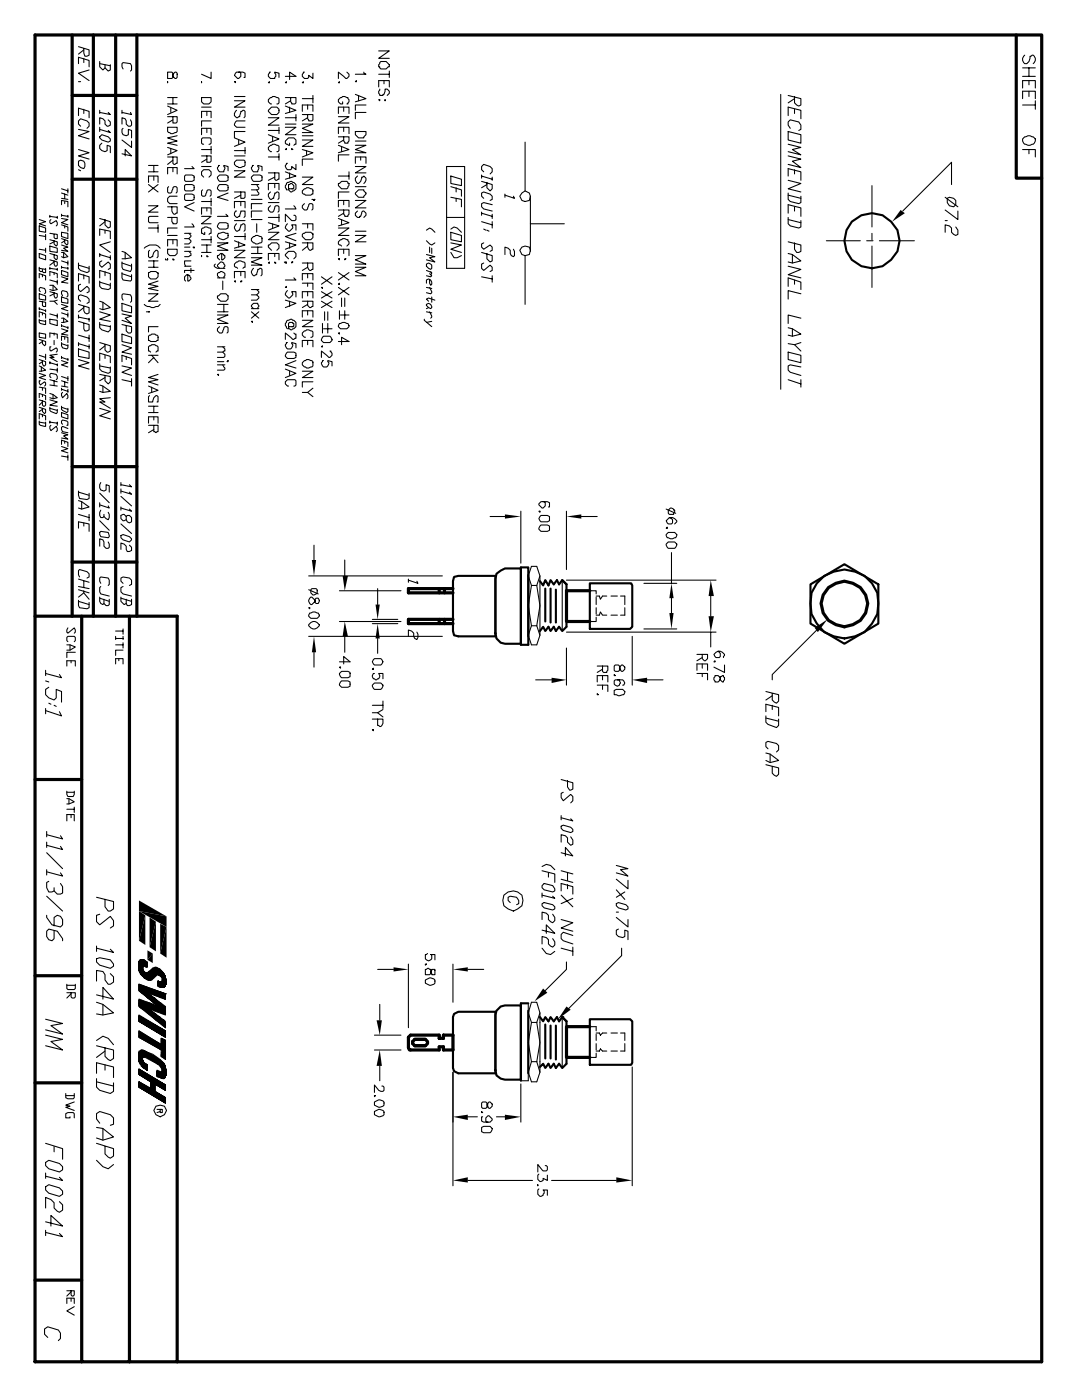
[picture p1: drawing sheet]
<svg xmlns="http://www.w3.org/2000/svg" width="216mm" height="279mm" viewBox="0 0 216 279" stroke-linecap="round" stroke-linejoin="round" font-family="sans-serif">
<g fill="none" stroke="#000" stroke-width=".42">
<path d="M170 44.2a5.4 5.4 0 0 1 7.8 0 5.1 5.1 0 0 1 0 7.7 5.5 5.5 0 0 1-7.7 .1 5.5 5.5 0 0 1-.1-7.8zM90.6 115.1l.8-.2h7.5v12.1h-7.5l-.8-.2-.2-.9v-9.9zM99.1 114.5l1.7-1.1h3.1v15.1h-3.1l-.9-.2-.8-.9-.2-1v-10.8zM103.9 113.2h1.5v15.5h-1.5zM105.4 114.7v12.3M107.7 116l.7 .8 .4-1 .6 1 .5-1 .6 .8 .6-.8 .5 .8 .6-.8 .8 .8M108.8 117.5v6.5M109.9 117.5v6.7M110.9 117.7v6.5M112.2 115.8l.8 .8M113 116.6v8.5l-.8 .8-.6-.8-.7 .8-.4-.8-.6 .8-.5-.8-.6 .8-.4-.8-.7 .8M117.7 116.4h8.2l.3 .4v8.3l-.5 .4h-8z"/>
<path d="M161.7 116.6l6.8-4 6.8 4v7.9l-6.8 4-6.8-4zM163 116.4a6.9 6.9 0 0 1 12.1 1.9l.2 2.1-.2 2.1-1.1 2-1.5 1.6a7 7 0 0 1-8 0l-1.5-1.6-1.1-2-.2-2.1 .2-2.1zM90.6 202.3l.8-.4h7.5v12.3h-7.5l-.8-.4-.2-.7v-10.1zM99.1 201.7l.8-.8 .9-.2h3.1v14.8h-3.1l-.9-.2-.8-.7-.2-1v-11zM105.4 200.2h-1.5v15.5M105.4 201.7v12.5M107.7 203l.7 .8 .4-.8 .6 .8 .5-.8 .6 .8 .6-.8 .5 .8 .6-.8 .8 .8M108.8 204.5v6.7M109.9 204.7v6.5M110.9 204.7v6.7M112.4 203h-.2l.8 .8M113 203.8v8.5l-.8 .8-.6-.8-.7 .8-.4-.8-.6 .8-.5-.8-.6 .8-.4-.8-.7 .6"/>
<path d="M117.7 203.4h8l.5 .4v8.3l-.3 .4h-8.2z"/>
</g>
<g fill="none" stroke="#000" stroke-width=".21">
<path d="M15.7 9.3l2.1 .6v1.1l-.4 .2h-.5l-.2-.6v-.9M15.7 12.7v-1.3l2.1 .7v1.2M15.7 16.3h.4M16.7 11.6v.9M16.7 9.9l-1 .9M17.8 14l-2.1 .6 2.1 1.5M19.9 12.3v1l.6 .7 .5-.5v-.6M19.9 12.7l2.1 .4M22 12.9v1.1l-.4 .2-.6-.7M24.6 13.8l-.3-.5v-.6l.3-.2 1.4 .2 .2 .4v.9l-.2 .2M33.4 14.4h.9l.2 .2v.6l.4 .5 .4-.2v-.9l-.4-.2-.4 .4v.7l-.2 .2h-.9zM33.4 16.5v-.2v.2"/>
<path d="M33.4 19.5h1.9M34.5 19.5v1.2M40.2 16.5v-.2v.2M40.2 19.5h1.9v.8l-.4 .4h-1.1l-.4-.4zM42.1 14.4v1.3l-1.9-.9M46.8 16.3h.2v.2zM46.8 19.3h2.1M47.6 14.4l.4 .2v.6l-.4 .5h-.2l-.6-.7 .4-.6h1.3l.4 .2v.9h-.2M53.6 16.5l.2-.2v.2zM54 14.4h-.2l-.2 .4v.4l.4 .5h.8l.2-.5v-.4l-.2-.4 .9 .2v.9M56.9 15.2h2.2l-1.3-.8v1.5M56.9 16.5l.2-.2v.2z"/>
<path d="M56.9 19.5h2.2v1l-.3 .2h-.6l-.2-.4v-.8M60.3 16.5l.2-.2v.2zM60.3 19.7h2.1M60.7 14.4h-.2l-.2 .4v.4l.4 .5h.7l.2-.2v-.5l.8 .7v-1.1M62.4 19.1v1.4M67.5 16.5l.2-.2v.2zM69.2 14.4l.4 .4v.4l-.4 .5h-.2l-1.5-1.3v1.3M70.9 18.8l2.1 .9-2.1 .6M71.1 16.1v.2h-.2zM71.5 19.1v1M72.6 14.4v.2l.4 .2h-2.1M75.6 10.2h2.1l-2.1 1.4h2.1"/>
<path d="M75.6 17.4v-1.3h2.1v1.3M75.6 19.9h.2v.2zM75.6 14.8h2.1M75.8 17.8l-.2 .4v.4l.2 .5h.6v-.3h.2l.2-1h.5l.4 .4v.4l-.4 .5M76 12.3h1l.7 .6v.4h-.2l-.5 .5h-1l-.2-.5h-.2v-.4zM76.6 16.1v.6M76.8 19.9v.2v-.2M77.7 14.2v1.3M155.8 18.8v58.9M157.3 19.1l2.5 .6v1.3l-.4 .2-.9-.7v-1.2M158.5 19.7l-1.2 .8M204 17.6v-1.5h2.6v1.5"/>
<path d="M204 19.7v-1.5h2.6v1.5M204 15.2h2.6M204 13.5h2.6M204.5 11a1.03 1.03 0 0 0 0 1.7 1.15 1.15 0 0 0 1-1.5l.5-.2a.93 .93 0 0 1 .6 .8 .93 .93 0 0 1-.4 .9M205.3 13.5v1.7M205.3 16.1v.8M205.3 18.2v1.1M12.3 37.7l1.2 .4M12.3 38.5l1.2 .4M12.3 39.6l1.2 .2M12.9 38.7v.9M13.5 37.7v.8"/>
<path d="M15.7 23.1v-1.5l2.1 .6v1.3M15.7 25.8l2.1 .4-2.1 .9 2.1 .6M15.7 29.8l2.1 .7-2.1 .6 2.1 .7M15.7 32.2l.4-.2 .6 .2 .2 .4v.6l-.2 .5-.6-.3-.4-.4zM15.7 33.9l.4 .2M16.1 25.2l-.4-.4v-.7l.4-.4 1.3 .4 .4 .5v.6l-.4 .4M16.7 21.8v.8M19.9 22.4l2.1 .5-.4-.5M19.9 25.8l2.1 .7-.4-.5M19.9 22v.6M19.9 25.4v.8M20.3 26.9l1.3 .4 .4 .4v.5l-.4 .2-1.3-.5-.4-.4v-.2z"/>
<path d="M20.3 28.6l-.4 .4v.6l.4 .5 .7 .2 .4-.2v-1.1l.6 .2v1.3M21.6 23.9l.4 .4v.7l-.4 .2h-.2l-.4-.4v-.7l-.5-.4-.6-.2v1.3M24.3 22.4l1.9 .5-.2-.5M24.3 27.9l1.9 1.5v-1.2M24.3 30.7l1.9 .4-1.2-1.3v1.3M24.3 22v.6M24.6 25.6l-.3 .2v.7l.3 .4 .6 .2 .4-.2v-1.1l.6 .2v1.5M26 23.9l.2 .4v.7l-.2 .2h-.4l-.4-.4v-.7l-.2-.4-.7-.2v1.3M29.6 36.4v-1.3h1.9v1.3M29.6 33h1.9M29.6 34.3h1.9M29.6 36.8l1.9 1.5"/>
<path d="M30.7 33v1.3M30.7 35.1v.9M31.5 36.8l-1.9 1.5M33.4 21.2l1.9 .8-1.9 .9M33.4 23.3h1.9v1l-.2 .3h-.6v-1.3M33.4 25.4h1.9v.8l-.8 .5h-.4l-.7-.5zM33.4 29.4l1.9 .7-1.9 .8M33.4 31.3h1.9v1.3l-.4 .2-.4-.2v-1.3M33.4 34.7v-1.3h1.9v1.3M33.4 20.7h1.9M33.7 37.3l-.3 .2v.8l.3 .2h.4l.2-.2 .2-.8 .2-.2h.4l.2 .2v.8l-.2 .2M34.1 21.6v.8"/>
<path d="M34.1 29.6v1.1M34.5 33.4v.9M34.5 23.9l-1.1 .7M34.5 32l-1.1 .8M35.3 27.1l-1.9 .4 1.9 .7-1.9 .4 1.9 .4M35.3 39.2h-1.4l-.5 .4v.6l.5 .4h1.4M36.8 35.1l.2-.2h1.3l.4 .2v.9l-.4 .2h-1.3l-.2-.2zM36.8 37l.2-.2h1.3l.4 .2v.9l-.4 .2h-1.3l-.2-.2zM37 38.7h1.3l.4 .2v.9l-.4 .2h-1.3l-.2-.2v-.9zM38.3 33.2l.4 .5h-1.9M40.2 23.5v-1.3h1.9v1.3M40.2 26.9v-1.3h1.9v1.3"/>
<path d="M40.2 31.1h1.9v1.1l-.2 .2h-.6v-1.3M40.2 21.4h1.9M40.2 29.8h1.9M40.2 33.2h1.9M40.4 37.9l-.2 .2v.8l.2 .3h.5l.2-.3 .2-.8 .2-.2h.4l.2 .2v.8l-.2 .3M40.6 28.8l-.4-.2v-.9l.2-.2h1.5l.2 .2v.9l-.4 .2M40.6 35.3l-.4-.4v-.6l.4-.4h1.1l.4 .4v.6l-.4 .4M41.3 22.2v.9M41.3 25.6v.9M41.3 31.8l-1.1 .6M42.1 24.1h-1.9v1.1M42.1 29.2v1.5"/>
<path d="M42.1 39.6v1.5M43.6 37l.2-.2h1.3l.4 .2v.9l-.4 .2h-1.3l-.4-.4zM43.8 33h-.2l-.2 .4 .4 .9h.9l.2-.6-.2-.7 .8 .2v.9M43.8 34.9h1.3l.4 .2v.9l-.4 .2h-1.3l-.4-.6v-.3zM45.5 38.5l-2.1 .9 2.1 .6M46.8 20.1h2.1l-2.1 1.3h2.1M46.8 34.1h2.1l-2.1 1.2h2.1M46.8 38.3h2.1v1.1l-.2 .2h-.7v-1.3M46.8 30.1h2.1M46.8 31.1h2.1M47.2 22l-.4 .6v.5l.4 .4 .6-.2 .2-1.1 .7-.2 .2 .2v1.1l-.2 .2M47.2 32h1.5l.2 .2v.8l-.9 .4h-.4l-.4-.2-.4-.4v-.4z"/>
<path d="M47.6 27.9v.9M48 38.9l-1.2 .7M48.9 24.1h-1.7l-.4 .7v.2l.4 .4h1.7M48.9 26.2h-2.1v1.3l2.1 .9-2.1 .8M48.9 29.4v1.3M50.2 36.8h1.4M50.2 39.8h2.1M50.6 33h-.2l-.2 .4 .4 .9h.8l.2-.6-.2-.7 .9 .2v.9M50.6 34.9h1.3l.4 .2v.9l-.4 .2h-1.3l-.4-.6v-.3zM51.2 36.8l.4 .7-.2 .4h-1.2M51.2 37.9l.4 .6-.2 .4h-1.2M53.6 23.5h2.1l-2.1 1.5h2.1"/>
<path d="M53.6 26.9l2.1 .8-2.1 .9M53.6 34.5h2.1v1.3l-.5 .2-.4-.2v-1.3M53.6 37.9v-1.3h2.1v1.3M53.6 26h2.1M53.6 31.3h2.1M54 38.3l-.4 .4a.81 .81 0 0 0 .6 1.1l.4-.2 .2-1.1 .4-.2 .5 .2v1.1l-.2 .2M54.2 20.7h-.2l-.4-.4v-.4l.8-.6h.4l.9 .4v.8l-.5 .2M54.2 21.4h1l.5 .4v.6l-.5 .5h-1l-.6-.7v-.2zM54.2 30.3h-.2l-.4-.5v-.4l.8-.6h.4l.9 .4v.9l-.5 .2M54.4 27.3v.9M54.8 35.3l-1.2 .7M54.8 36.6v.9"/>
<path d="M55.7 25.4v1.3M55.7 30.7v1.3M56.9 21.2l2.2 .8-2.2 .6M56.9 25.4h2.2l-2.2 1.5h2.2M56.9 29.8l.2-.2v.2zM56.9 34.3l2.2 .8-2.2 .7M56.9 23.5h2.2M56.9 24.8h2.2M57.4 32.6h-.3l-.2 .4 .5 .9h.6l.2-.2v-.5l.9 .7v-1.1M57.8 28.6v.4h-.2l-.7-.4v-.4l.7-.7h1l.5 .4v.9l-.5 .2M57.8 37.7h-.2v-.9l.4-.2h.2l.4 .4v.5l-.4 .2M57.8 21.4v1"/>
<path d="M57.8 34.5v1.1M58 20.1l-1.1 .6M58.2 29.6l.2 .2h-.2zM58.6 37.7h-1v.2l.4 .4h.2l.9-.6v-.9l-.5-.4-.6-.2-.6 .2-.5 .6v.5l.2 .4h.3M59.1 22.9v1.2M60.3 22.2v-1.2h2.1v1.2M60.3 22.9h2.1v1l-.2 .2h-.6l-.2-.4v-.8M60.3 24.8h2.1l-2.1 .8 2.1 .9h-2.1M60.3 27.9h2.1l-2.1 1.3h2.1M60.3 29.8l2.1 .7-2.1 .8M60.3 35.3h2.1l-2.1 1.5h2.1M60.3 27.1h2.1"/>
<path d="M60.7 37.7l.5-.2 1 .2 .2 .2v.8l-.4 .2h-1l-.5-.2-.2-.2v-.4zM61.2 30.1v.8M61.4 21v.8M61.4 23.5l-1.1 .6M62.2 39.8l.5 .2 .2-.2h-.2v.2M62.4 31.8h-2.1v1.2M67.5 22.6v-1.2h2.1v1.2M67.5 23.3h2.1l-2.1 1.3h2.1M67.5 26.7v-1.3h2.1v1.3M67.5 27.3h2.1v.9l-.2 .4h-.6l-.2-.4v-.9M67.5 29l2.1 .8-2.1 .7M67.5 36.6h.2l.5-.4h1l.2 .4h.2v.4l-.4 .7h-1l-.7-.7z"/>
<path d="M67.5 35.1h2.1M68.2 29.2v1.1M68.4 20.3v.4h-.5l-.4-.4v-.4l.9-.6 1 .2 .2 .4v.4l-.2 .4h-.2M68.6 21.4v.8M68.6 25.4v.8M68.6 27.9l-1.1 .7M69.6 30.9h-2.1v1.3M69.6 38.3h-2.1v1.3M69.6 34.3v1.5M70.9 26.2h2.1v.7l-.4 .4v.2h-1.1l-.6-.6zM70.9 29h2.1l-2.1 .8 2.1 .7h-2.1M70.9 32.6v-1.3h2.1v1.3"/>
<path d="M70.9 33.2h2.1l-2.1 1.3h2.1M70.9 38.5l.6-.6h1.1l.4 .8-.4 .5v.2h-1.1l-.6-.7zM70.9 28.2h2.1M70.9 37.3h2.1M71.3 35.1l-.4 .5a.81 .81 0 0 0 .6 1l.5-.4 .2-.9 .4-.2 .4 .5v.4l-.4 .6M72 31.3v.7M73 21h-2.1v1M73 22.4h-2.1v1.3M89.1 33.2h3.6v20.4h-3.6zM90 35.1l2.1 .7v1.2l-2.1-.4zM90 37.3l2.1 .6v1.3M90 39.4l2.1 .4v1.5"/>
<path d="M91 37.5v.8M91 39.6v.6M96.1 36.2l2.1 .6v.9l-.4 .4-.6-.6v-1.1M96.1 35.1l2.1 .7M96.1 34.9v.7M96.5 34.3l-.4-.4v-.7l.4-.4 1.3 .4 .4 .5v.6l-.4 .4M96.5 39.6l-.4-.4v-.7l.4-.2 1.3 .4 .4 .5v.6l-.4 .2M97.2 36.8l-1.1 .7M98.2 35.3v.7M100.8 38.9l1.9 .7-.3-.4M100.8 38.7v.7M104.1 38.5l.7-.4 .8 .4 .2 .7-.2 .8-.8 .2-.7-.2-.4-.8z"/>
<path d="M104.8 28.4v9.7M105.8 39.2v11M157.3 23.1v-1.7l2.5 .6v1.7M157.3 26.2l2.5 .7v1.7l-2.5-.7zM157.3 28.8l2.5 .6-1.7 .4 1.7 1.1-2.5-.6M157.3 31.1l2.5 .7-1.7 .4 1.7 1.2-2.5-.6M157.3 35.1v-1.4l2.5 .6v1.7M157.3 36l2.5 .6-2.5 1.1 2.5 .6M157.3 38.5v1.3l.4 .4 1.7 .4 .4-.2v-1.2M157.3 38.9l2.5 .7M157.7 25.6l-.4-.6v-.7l.4-.4 1.7 .4 .4 .7v.8l-.4 .2M158.5 21.8v.8"/>
<path d="M158.5 33.9v.8M174 37v8.3M188.6 39.4l2.5 1.9M189 39.6l.4-.2 .9 .2 .4 .4v.9l-.4 .4-.9-.2-.4-.7zM189.9 36.8v-4.4l-9.8 9.7M204 29.8h2.6v1.5M204 21h2.6M204.5 27.3l1-.2 .7 .2 .4 .4a.81 .81 0 0 1-.6 1.1l-.5 .2h-.4l-.4-.2a.81 .81 0 0 1-.7-1.1zM205.3 29.8v.9M206.6 20.1v1.7M7.8 43.8l1.3 .4-1.3 .5 1.3 .4M7.8 45.1l1.3 .4v.9l-1.3-.3z"/>
<path d="M7.8 50.6l1.3 .4v.9l-1.3-.5zM7.8 53.3v.7l.2 .2h.5v-.4M7.8 55.5v-.9l1.3 .4v.9M7.8 58.6l1.3 .5v.8l-1.3-.2zM7.8 47l1.3 .2M7.8 49.7l1.3 .3M7.8 53.6l1.3 .2M8 58.2l-.2-.2v-.4l.2-.2 .9 .2 .2 .4v.4l-.2 .2M8.5 54.8v.4M9.1 53.6v.8h-.4l-.2-.2M9.1 46.8v1M9.1 49.5v.9"/>
<path d="M9.9 46.6l1.5 .2v.8h-.4l-.2-.2v-.6M9.9 47.8l1.5 .5v.6l-.2 .2-.4-.4v-.7M9.9 49.1l1.5 .4v.9l-1.5-.2zM9.9 50.6l1.5 .4v.6l-.2 .3-.4-.5v-.6M9.9 51.9l1.5 .4v.6l-.2 .2h-.2l-.2-.4v-.6M9.9 55v-.8l1.5 .4v.9M9.9 56.9h.7l.8 .9-.8 .2-.7-.2M9.9 58.2l1.5 .4v.7l-.2 .2h-.2l-.2-.4v-.7M9.9 43.2l1.5 .2M9.9 43v.4M9.9 53.3v.5M9.9 53.6l1.5 .2"/>
<path d="M9.9 55.9l1.5 .4M10.2 43.8l-.3 .2v.4l.3 .3 1-.7 .2 .4v.5l-.2 .2M10.6 56.9v1.1M10.8 48.3l-.9 .4M10.8 52.3l-.9 .6M10.8 54.4v.4M10.8 58.6l-.9 .5M11.4 59.9l-.6 .2h-.9M11.4 43.2v.4M11.4 53.6v.4M11.4 55.9v.8M12.3 40.9v-.9l1.2 .2v1.1"/>
<path d="M12.3 43.6l1.2 .2-1.2 .6 1.2 .5M12.3 44.9l1.2 .4v.8M12.3 46.4l1.2 .2v1l-1.2-.4zM12.3 47.6l1.2 .4v.7l-.2 .2-.4-.4v-.7M12.3 48.9l1.2 .4-.8 .2 .8 .7-1.2-.2M12.3 50.4h.4l.8 .8-.8 .2-.4-.2M12.3 54l1.2 .4v.8l-1.2-.4zM12.3 55.2l1.2 .5-1.2 .6 1.2 .2M12.3 59.3l1.2 .4v.8l-1.2-.2zM12.3 42.8v.4M12.3 53.1v.5M12.3 43l1.2 .2"/>
<path d="M12.3 52.1l1.2 .4M12.3 53.3l1.2 .3M12.5 59.1l-.2-.5v-.4l.2-.2 .8 .2 .2 .4v.5l-.2 .2M12.7 50.4v1M12.9 40.2v.4M12.9 45.1v.4M12.9 48l-.6 .5M13.5 43v.4M13.5 52.1v.8M13.5 53.3v.5M15.7 52.5v1.1l.4 .4 1.3 .4 .4-.2v-1.1M15.7 56.1v-1.5l2.1 .6v1.3"/>
<path d="M15.7 52.9l2.1 .7M16.1 56.7l-.4 .2v.9l.4 .4 1.3-1 .4 .4v.6l-.4 .2M16.7 54.8v.9M19.9 43.6l2.1 .6v1.1l-.4 .2-.6-.6v-1.1M19.9 47v-1.3l2.1 .4v1.5M19.9 55.5v-1.5l2.1 .6v1.3M19.9 56.1v1.1l.4 .4 1.3 .2 .4-.2v-1.1M19.9 50.6v.6M19.9 50.8l2.1 .6M19.9 56.3l2.1 .6M20.3 52.1l-.4 .2v.6l.4 .4 1.3-1 .4 .4v.9l-.4 .2M21 44.2l-1.1 .9"/>
<path d="M21 45.9v.7M21 54.2v.8M22 48.3l-2.1 .6 2.1 1.5M22 51v.9M24.3 50.2l.7 .2 1.2 1-1.9 .2M24.3 52.3v1l.3 .5 1.4 .4 .2-.4v-1.1M24.3 54.4v1.1l.3 .4 1.4 .2 .2-.2v-1.1M24.3 52.5l1.9 .6M24.3 54.6l1.9 .6M24.6 59.9l-.3-.4v-.7l.3-.2 1.4 .2 .2 .5v.8l-.2 .2M25 50.4v1.2M28.8 49.5a2.15 2.15 0 0 1 3.2 0"/>
<path d="M29.6 41.1h1.9l-1.9 1.2h1.9M29.6 54.4l.5-.2h1l.4 .2v.8l-.4 .5h-1l-.5-.5zM29.6 58.6h1.9l-1.9 1.5h1.9M29.6 45.5h1.9M29.6 52.1h1.9M29.6 53.3h1.9M29.8 50l-.2 .2v1l.2 .2 .7-.2 .2-.8 .4-.4h.2l.2 .2v1l-.2 .2M30.7 52.1v1.2M31.5 43.2h-1.7l-.2 .2v.8l.2 .2h1.7M31.5 56.1l-1.9 .6 1.9 .5-1.9 .4 1.9 .4M31.5 44.9v1.5M33 51.6v.3h.4v-.3v.3"/>
<path d="M33.4 41.3h1.9v1.2l-.4 .3-.4-.3-.2-.4v-.8M33.4 43.4h1.9v1l-.2 .3h-.6l-.2-.5v-.8M33.4 49.1v-1.3h1.9v1.3M33.4 49.7h1.9v.9l-.4 .4h-1l-.5-.4zM33.4 47h1.9M34.5 51.6l.2 .3h-.2zM34.5 47.8v.9M35.3 45.5h-1.9v1.1M36.8 49.3h1.1M36.8 46.6h1.3M36.8 50.2h1.3M36.8 53.1h1.3"/>
<path d="M37.5 54.8v1.3h.2l.4-.4-.2-.7-.6-.2-.5 .4v.7l.2 .2M37.7 46.6l.4 .4v.2l-.4 .4h-.9M37.7 47.6l.4 .4v.3l-.4 .4h-.9M37.7 50.2l.4 .4v.4l-.4 .2h-.9M38.1 52.1h-1.3v.6l.2 .4M38.1 53.6v.8M38.3 44.7l.4 .6h-1.9M38.5 49.3h.2v.2zM38.7 40.4l-1.9 .9 1.9 .8M38.7 54h-1.9v.4M40.2 42.8v-1.3h1.9v1.3M40.2 43.2h1.9l-1.9 1.5h1.9"/>
<path d="M40.2 51.2v-.2v.2M40.2 40.2h1.9M40.2 47.8h1.9M40.2 48.9h1.9M40.2 50.4h1.9M40.9 46.4v.4l-.7-.2v-.9l.2-.2 .5-.2 1 .2 .2 .2v.9l-.4 .2M41.3 51l.2 .2h-.2zM41.3 41.5v.6M41.3 48.9v1.5M42.1 47.2v1.3M43 52.7l-.2 .4 .6 .5h1.5M43.4 48.5h2.1l-2.1 .6 2.1 .9h-2.1"/>
<path d="M43.4 59.1h.2l.4-.5h1.1l.4 .5v.6l-.4 .4h-1.1l-.6-.6zM43.4 55.5h1.5M43.6 44.7l.2-.3h1.3l.4 .3v.8l-.4 .2h-1.3l-.4-.4zM43.6 46.6l.8-.2 1.1 .2v.8l-.8 .4-.9-.2-.4-.4zM43.8 53.6l-.4-.5v-.2l.6-.6 .7 .2 .2 .4-.2 .7M43.8 55.5l-.4-.5v-.4l.6-.4 .9 .4v.4l-.2 .5M44.2 50.6v1.3h.2l.5-.5v-.4l-.9-.4-.4 .4h-.2v.4l.4 .5M44.4 56.1v1.7M45.1 42.8l.4 .4h-2.1M46.8 41.5v-1.3h2.1v1.3M46.8 48l2.1 .9-2.1 .6M46.8 50h2.1l-2.1 1.4h2.1"/>
<path d="M46.8 55.5v-1.3h2.1v1.3M46.8 56.1h.2v.2zM46.8 44h2.1M46.8 47.2h2.1M47.2 42.1h-.2l-.2 .4v.5l.4 .4 .6-.2 .2-1.1h.9v1.1l-.2 .2M47.2 44.7a.85 .85 0 0 0 0 1.4l.6-.2 .2-1 .5-.2 .4 .2v1l-.2 .2M47.4 53.6l-.6-.5v-.4l.8-.6h.4l.9 .4v.8l-.4 .3M47.6 48.3v1M48 56.1h.3l-.3 .2zM48 40.2v.9M48 54.2v.8M48.9 46.6v1.2"/>
<path d="M50.2 51.4h2.1l-2.1 .9 2.1 .6h-2.1M50.2 43.8h2.1M50.2 49.3h2.1M50.2 50.6h2.1M50.2 57.8h1.4M50.6 47.2l.4-.2 1.1 .2 .2 .2v.9l-.9 .4h-.4l-.4-.2-.4-.5v-.4zM50.6 53.6a.85 .85 0 0 0 0 1.4l.6-.2 .2-1 .5-.2 .4 .2v1l-.2 .2M51.2 57.8l.4 .4v.2l-.4 .4h-1M51.2 58.8l.4 .5v.2l-.4 .4h-1M51.2 44.7v1.7M51.4 49.3v1.3M52.3 40.6h-2.1v1.1"/>
<path d="M52.3 42.1h-2.1v1.3M53.6 44.4l2.1 .7-2.1 .8M53.6 46.4h2.1l-2.1 1.4h2.1M53.6 51.9v-1.3h2.1v1.3M53.6 52.5l.2-.2v.2zM53.6 40.4h2.1M53.6 43.4h2.1M54 41.1l-.4 .4v.4l.4 .4h.4l.2-.2 .2-.8 .2-.2h.5l.2 .2v.8l-.2 .2M54.2 50l-.6-.7v-.4h.2l.4-.4h1l.5 .4v.6l-.5 .5M54.4 44.7v.8M54.8 52.3l.2 .2h-.2zM54.8 50.6v.6"/>
<path d="M55.7 42.8v1.4M56.7 52.3l.2 .2h.2v-.2h-.2l.2 .2M56.9 48.3l2.2 .6-2.2 .8M56.9 57.4l.2-.2v.2zM56.9 59.9l2.2 .6-2.2 .9M57.4 44.7l-.5 .8 .7 .6h.2l.6-.6-.2-.6h.9v1M57.4 58l-.5 .8 .7 .7h.2l.6-.7-.2-.6h.9v1.1M57.6 51.6l-.7-.6v-.2l.7-.6h1l.5 .4v.6l-.5 .4M57.8 48.5v1M58.2 52.3h.2l-.2 .2zM58.6 41.1l.5 .6h-2.2M58.6 43l.5 .2v.6l-.3 .2h-.6l-1.3-1.2v1.4"/>
<path d="M58.6 55.5l.5 .4h-2.2M59.1 46.6l-2.2 .6 2.2 .8M60.3 44.7h2.1v1.2M60.3 46.8l.7-.4h1l.4 .2v.8l-.4 .4h-1l-.7-.6zM60.3 48.5h2.1v1.2l-.4 .3-.4-.3-.2-.4v-.8M60.3 52.5h2.1v1.3l-.4 .2-.4-.2-.2-.5v-.8M60.3 55.9v-1.3h2.1v1.3M60.3 56.5h2.1v1.3M60.3 59.5v-1.3h2.1v1.3M60.7 40.6l-.4 .5v.4l.4 .4h.5l.2-.2 .2-.8 .2-.3h.4l.2 .3v.8l-.2 .2M61.4 44.7v.8M61.4 54.6v.9"/>
<path d="M61.4 56.5v.7M61.4 58.2v.9M61.4 49.1l-1.1 .9M61.4 53.3l-1.1 .7M64.1 57.4h.2v.2zM64.1 55.2l2.2 1.5M64.1 58.2l2.2 1.3M66.3 55.2l-2.2 1.5M66.3 58.2l-2.2 1.3M67.5 41.3v-1.3h2.1v1.3M67.5 41.9h2.1v.9l-.2 .4h-.6l-.2-.4v-.9M67.5 43.6l2.1 .8-2.1 .7"/>
<path d="M67.5 45.5h2.1l-2.1 1.5h2.1M67.5 51v-1.3h2.1v1.3M67.5 51.6h.2v.3zM67.5 56.7l.2-.2v.2zM67.5 54.4l2.1 1.5M67.5 57.4l2.1 1.4M68.2 49.1l-.7-.4v-.4l.9-.7 1 .2 .2 .5v.4l-.4 .4M68.2 43.8v1.1M68.2 59.5v1.7M68.6 40v.9M68.6 49.7v.9M68.6 42.5l-1.1 .7"/>
<path d="M68.8 51.6h.2l-.2 .3zM68.8 59.5v1.7M69.6 54.4l-2.1 1.5M69.6 57.4l-2.1 1.4M70.9 40h2.1l-2.1 1.5h2.1M70.9 47h2.1l-2.1 1.3h2.1M70.9 51h2.1l-2.1 .9 2.1 .8h-2.1M70.9 53.3h2.1l-2.1 .9 2.1 .8h-2.1M70.9 46.1h2.1M71.3 42.1l-.4 .4v.5l.4 .4h.5v-.2h.2l.2-.9 .2-.2h.2l.4 .4v.5l-.4 .4M85.1 45.9l.6-.4 1.1 .9M85.1 48l1 .9 .7-.4"/>
<path d="M85.1 50.8l1.7 .4-1.1 .2 1.1 .9-1.7-.4M85.1 52.7l.4-.2 .6 .4v.7l-.2 .2-.8-.7zM85.1 54l1 .4M85.1 57.4l1 .2M85.7 55.9v.6l.2 .4 .2-.2v-.4l-.2-.4-.4-.2-.4 .2v.6M85.7 57.4l.4 1-.2 .2-.8-.2M85.7 49.3v1.1M85.9 54.2l.2 .4-.2 .2-.2-.2M85.9 54.8l.2 .2-.2 .2-.8-.2M86.1 49.5v1.1M86.1 59.3v1M86.8 59.9l-1.3-.4-.4 .2 .4 .4"/>
<path d="M89.1 43.4h3.6M90 45.7l.6-.4 .6 .2 .9 .9M90 46.4l2.1 .6v1.3l-2.1-.5zM90 48.5l2.1 .4-2.1 .8 2.1 .7M90 50.4l.6 1h.6l.9-.4M96.1 50.4l2.1 .6v1.1l-.4 .2-.6-.7v-1M96.1 42.3v.7M96.1 42.5l2.1 .7M96.1 44.2l2.1 .7M96.1 55.2l2.1 .5M96.5 48.5l-.4 .2v.6l.4 .4 1.3-.8 .4 .4v.7l-.4 .2M96.5 52.5l-.4 .2v.9l.4 .4 1.3-1.1 .4 .4v.7l-.4 .2"/>
<path d="M96.5 45.7l.4 .2M97.2 45.9l.4 .2M98.2 40.9l-1.7-.5-.4 .2v.7l.4 .4 1.7 .4M98.2 42.8v.8M98.2 44.2v1.3M98.2 55v1.3M102.4 49.7l.3 .5v.8l-.3 .2-.4-.2-.2-.4v-.6l-.4-.5-.6-.2v1.5M104.8 51l-.7-.2-.4-.8 .4-.7 .7-.2 .8 .2 .2 .7-.2 .8-.8 .2v9.7M105.8 44.7h6.8M157.3 42.5v-1.6l2.5 .6v1.7M157.3 43.4v1.3l.4 .4 1.7 .4 .4-.2v-1.3M157.3 48.3l2.5 .6v1.3l-.4 .2h-.4l-.5-.7v-1.2"/>
<path d="M157.3 50.6l.8 .2 1.7 1.3-1.7 .4-.8-.2M157.3 53.1l2.5 .7-2.5 1 2.5 .7M157.3 57.2v-1.7l2.5 .8v1.5M157.3 43.8l2.5 .6M158.1 50.8v1.7M158.5 41.3v.8M158.5 55.9v.8M159.8 58.6l-2.5-.6v1.7M164.9 48h6.8M172.9 48h1.3M174 46.6v1.2M174 49.1v8.3"/>
<path d="M175.5 48h7M188.6 41.9l2.5 1.9v-1.7M188.6 44h.4M190.7 45.3l.4 .6v.9l-.4 .2-.8-.6v-.9l-.5-.4-.8-.2v1.5M7.8 60.1l1.3 .2v.9h-.4l-.2-.2v-.9M7.8 63.3v-1.1l1.3 .5v.8M7.8 63.7v.6l.2 .3 .9 .2h.2v-.9M7.8 66.5l1.3 .2v.8l-1.3-.2zM7.8 67.7l1.3 .5v.6l-.2 .2-.4-.4v-.7M7.8 71.8l1.3 .4v.6l-.2 .2h-.2l-.2-.4v-.6M7.8 73l1.3 .9-1.3 .2M7.8 74.5l1.3 .4-1.3 .5 1.3 .4"/>
<path d="M7.8 77.3l1.3 .2v1M7.8 79.4v-.9l1.3 .5v.8M7.8 79.8l1.3 .4v.7l-.2 .2-.4-.2v-.9M7.8 61.4v.4M7.8 61.6l1.3 .4M7.8 63.9l1.3 .2M7.8 70.9l1.3 .4M8 76h-.2v.4l.2 .4 .9-.6 .2 .2v.4l-.2 .2M8.3 73.2v.9M8.5 62.4v.5M8.5 77.5v.4M8.5 78.7v.5"/>
<path d="M8.5 68.2l-.7 .4M8.5 72.2l-.7 .4M9.1 61.8v.4M9.1 70.7v1.1M9.9 63.7l1.5 .2v1.1l-1.5-.4zM9.9 67.3v-.8l1.5 .2v.8M9.9 78.5l.7 .2 .8 .7-.8 .2-.7-.2M9.9 79.8l1.5 .4-1.5 .7 1.5 .2M9.9 72.2v.4M9.9 62.7l1.5 .4M9.9 72.4l1.5 .4M9.9 73.7l1.5 .2"/>
<path d="M9.9 75.8l1.5 .4M9.9 76.8l1.5 .2M10.2 69.2h-.3v.6l.3 .3 1-.7 .2 .2v.5l-.2 .2M10.2 75.4l-.3-.3v-.4l.3-.2 1 .2 .2 .4v.5l-.2 .2M10.6 78.7v.9M10.8 66.5v.4M10.8 67.9v.9M10.8 76v.8M10.8 60.1l.6 .6M11.4 70.7l-1.5 .2 .9 .4h-.9l1.5 .9M11.4 62.7v.8M11.4 72.6v.4"/>
<path d="M11.4 73.4v.9M12.3 60.7l1.2 .5-1.2 .4 1.2 .4M12.3 63.5h.4l.8 .6-1.2 .2M12.3 65.6l1.2 .4-1.2 .7 1.2 .2M12.3 67.9v-.8l1.2 .2v1.1M12.3 68.4v.6l.2 .4 .8 .2 .2-.2v-.6M12.3 72l1.2 .4-1.2 .4 1.2 .4M12.3 64.8v.4M12.3 71.1v.4M12.3 77.5v.4M12.3 62.4l1.2 .5M12.3 65l1.2 .4"/>
<path d="M12.3 68.6l1.2 .4M12.3 71.3l1.2 .5M12.3 75.1l1.2 .5M12.3 76l1.2 .4M12.3 77l1.2 .3M12.3 77.7l1.2 .4M12.5 78.3l-.2 .2v.5l.2 .4 .8-.9 .2 .5v.4l-.2 .2M12.7 63.5v.8M12.9 67.3v.4M12.9 76.2v.8M13.5 62.4v.9M13.5 65.2v.4"/>
<path d="M13.5 71.5v.5M13.5 75.1v.9M13.5 77.7v.6M15.7 60.7l2.1 .7v1l-.4 .3-.5-.3-.2-.4v-.8M15.7 64.1l2.1 .7v1l-.4 .2h-.5l-.2-.4v-1M15.7 69.6l2.1 .7v1.2l-2.1-.4zM15.7 71.8l2.1 .6-2.1 .6 2.1 .7M15.7 62.9v.6M15.7 68.4v.6M15.7 63.3l2.1 .4M15.7 66.9l2.1 .6M15.7 68.6l2.1 .6"/>
<path d="M16.1 60.1l-.4-.4v-.6l.4-.3 1.3 .5 .4 .4v.6l-.4 .2M16.7 61.4l-1 .8M17.8 63.5v.6M17.8 66.9v1.3M17.8 68.8v.8M19.9 60.1l.6 .2 1.5 1.1-1.5 .4-.6-.2M19.9 62.2l2.1 .7-2.1 .8 2.1 .4M19.9 64.3v1.1l.4 .4 1.3 .5 .4-.5v-.8M19.9 68.4l2.1 .6v1.1l-.6 .2-.4-.5v-1M19.9 72v-1.5l2.1 .6v1.3M19.9 72.6v1.1l.4 .4 1.3 .4 .4-.2v-1.1M19.9 74.7l2.1 .4v1.1l-.4 .4-.6-.6v-1.1"/>
<path d="M19.9 76.8l.6 .2 1.5 1.1-1.5 .2-.6-.2M19.9 64.8l2.1 .4M19.9 73l2.1 .4M20.5 60.3v1.5M20.5 77v1.3M21 70.9v.6M21 69l-1.1 .8M21 75.4l-1.1 .6M22 79.4l-2.1 .2 1.1 .6h-1.1l2.1 1.3M24.3 60.5l1.9 .7v1.2l-1.9-.4zM24.3 62.7l1.9 .4-1.2 .4 1.2 1.1-1.9-.7M24.3 64.8l1.9 .4v1.1l-.2 .2h-.4l-.4-.5v-1"/>
<path d="M24.3 66.7l1.9 .6v1.3l-1.9-.4zM24.3 68.8l1.9 .6-1.9 .9 1.9 .4M24.3 72.2v-1.3l1.9 .6v1.3M24.3 73l1.9 .4-1.9 .9 1.9 .6M24.3 75.8l1.9 .4M25.2 71.1v.7M26.2 75.6v1.4M28.8 60.7l.6 .5h.4l.5 .2 1.2-.2 .5-.5M29.2 62.2h.6h-.2M29.6 77l1.9 .9-1.9 .6M29.6 70.9h1.9M29.8 66.9l.5-.2h.6l.4 .2 .2 .2v.8l-.4 .3h-1l-.5-.3v-.8z"/>
<path d="M29.8 79l-.2 .2v1h.9l.2-.8 .4-.4 .4 .2v1h-.2M30.1 70.3l-.5-.2v-.9l.7-.4h.6l.6 .4v.9l-.4 .2M30.3 70.9l1.2 1.5M30.3 77.3v1M30.7 71.3l-1.1 1.1M31.5 65.2h-1.9v1.1M31.5 74.7l-1.9 .7 1.9 .4-1.9 .4 1.9 .6M43.4 62.9h2.1l-2.1 .8 2.1 .9h-2.1M43.4 74.7h.2v.2zM43.4 60.7h2.1M43.4 62.2h2.1M43.4 69.2h1.5"/>
<path d="M43.4 72.2h1.3M43.4 72.8h1.5M43.8 65.2l-.4 .4v.4l.4 .5h.4l.2-.2 .3-.9 .2-.2h.4l.2 .2v.9l-.2 .2M44.4 69.2l.5 .4v.5l-.5 .2h-1M44.4 70.3l.5 .4v.4l-.2 .2h-1.3M44.4 72.8l.5 .6-.2 .5h-1.3M44.7 60.7v1.5M45.3 72.2l.2-.2v.2zM50.2 64.1h.2v.2zM50.2 61.6h1.4M50.2 62.2l1.4 1.3M50.6 61.6l-.4-.4v-.2l.4-.5h.8l.2 .5-.2 .6"/>
<path d="M51.6 62.2l-1.4 1.3M56.9 73.7l2.2 .8-2.2 .9M57.1 70.5l.3-.2h1.2l.5 .2v.8l-.5 .2h-1.2l-.5-.4zM57.4 68.4h-.3l-.2 .4 .5 .8h.6l.2-.2 .2-.4-.2-.6 .9 .2v.8M57.6 77h-.2l-.5-.4v-.4l.5-.4h1.4l.3 .2v.8l-.5 .2M57.8 65.2h-.2v-.6l.2-.3h.6v.3h.2v.4l-.4 .2M57.8 60.1v1.1M57.8 74.1v.8M58.6 65.2h-1v.4l.6 .2 .9-.6v-.9l-.5-.4-.6-.2-.6 .2-.5 .7v.4l.5 .6M58.6 66.5l.5 .2v.8l-.7 .2-1.5-1.2v1.2M59.1 72l-2.2 .8 2.2 .6M60.3 60.1h2.1v1.1l-.6 .2-.4-.4v-.9"/>
<path d="M60.3 63.3v-1.3h2.1v1.3M60.3 63.9h2.1l-2.1 1.3h2.1M60.3 69.2v-1.3h2.1v1.3M60.3 74.1h2.1l-2.1 1.3h2.1M60.7 72l.5-.2 1 .2 .2 .2v.8l-.8 .4h-.4l-.5-.2-.4-.4v-.4zM61 67.3h-.3l-.4-.4v-.4l.9-.7h.4l.8 .5v.8l-.4 .2M61.4 62v.9M61.4 67.9v.9M61.4 60.7l-1.1 .7M61.4 78.3l1 .9M62.4 76.2h-2.1v1.1M62.4 77.5l-1 .8h-1.1"/>
<path d="M64.1 60.1l2.2 1.3M64.3 67.3l.3-.2h1.2l.5 .8-.5 .5h-1.2l-.5-.5zM64.3 69v.2h-.2zM64.3 64.6v1.9M64.6 72h-.3l-.2 .4 .5 .8h.6l.2-.2 .2-.4-.2-.6 .9 .2v.8M64.6 65.6h1.7M64.8 62.2v1.7M65.4 62.2v1.7M65.4 64.6v1.9M65.8 70.1h.2l.3 .4v.4l-.5 .4h-.2l-1.5-1.2v1.2M66.3 60.1l-2.2 1.3M67.5 66.5h.2v.2z"/>
<path d="M67.5 68.2h2.1l-1.4-.9v1.5M67.7 64.6l.7-.3 1 .3 .2 .6-.4 .4h-1.3l-.4-.4zM67.7 62v1.7M67.9 62.9h1.7M68.8 62v1.7M84.7 63.7v.2l1.4 1.3M85.1 60.7l.4-.2 .4 .2 .2 .7-.2 .2-.4-.2-.4-.4zM85.1 62.2l1 .2M85.5 61.4l-.4 .2M85.7 62.2l.4 .9-.2 .4M86.1 64.1l-1 .2M157.3 65.4l.8 .2 1.7 1.1-1.7 .4-.8-.2"/>
<path d="M157.3 70.3l2.5 .6v1.5l-2.5-.6zM157.3 75.8l2.5 .8M158.1 65.6v1.5M158.5 68.8l1.3 1.3M159.8 63.5l-2.5-.6v1.7M159.8 68.4l-1.3 .4-1.2-.2M159.8 73.2l-2.1-.4-.4 .2v.9l.4 .4 2.1 .6M159.8 75.8v1.5M7.8 81.3l1.3 .4v.6l-.2 .2-.4-.4v-.6M7.8 83.6v-1.1l1.3 .5v.8M7.8 84v.7l.2 .2 .9 .2h.2v-.9M7.8 84.2l1.3 .3"/>
<path d="M8.5 82.8v.4M8.5 80.2l-.7 .7M8.5 81.7l-.7 .4M9.9 81.3v.6l1.3 .6 .2-.2v-.6M9.9 84v.5M9.9 81.5l1.5 .4M9.9 84.2l1.5 .3M10.2 84.9l-.3 .2v.4l.3 .4 1-.8 .2 .4v.4l-.2 .2M11.4 84.2v.7M12.3 81.1v.6l1 .6 .2-.2v-.6M12.3 82.3l1.2 .5v.8l-1.2-.4zM12.3 86.4l1.2 .4-.8 .2 .8 .6-1.2-.2"/>
<path d="M12.3 88.7v-.9l1.2 .5v.8M12.3 89.1l1.2 .4-1.2 .5 1.2 .4M12.3 81.3l1.2 .4M12.3 91l1.2 .2M12.5 84.7l-.2-.2v-.5l.2-.2 .8 .2 .2 .2v.7h-.2M12.9 88.1v.4M13.5 85.5l-1-.4-.2 .2v.4l.2 .4 1 .3M13.5 90.8v1.1M15.7 98v.8l.2 .7 1.5 .2 .4-.2v-1.1M15.7 99.9l.6 .2 1.5 1.1-1.5 .4-.6-.2M15.7 98.2l2.1 .6M19.9 81.5l2.1 .6-2.1 .9 2.1 .6"/>
<path d="M19.9 98.4l1.9 1.9M20.1 96.3l-.2 .4v.7l.2 .4 .6 .2 .5-.2v-1.1l.6 .2v1.3M24.1 96.7l2.1 .5-.4-.5M24.1 98l2.1 .6-.4-.4M24.1 96.3v.6M24.1 97.6v.8M24.1 99.1l2.1 1.9M29.6 84.5v-1.3h1.9v1.3M29.6 84.9h1.9v1.2l-.4 .3-.4-.3v-1.2M29.6 81.1h1.9M29.6 82.3h1.9M30.7 81.1v1.2"/>
<path d="M30.7 83.2v.6M30.7 85.7l-1.1 .7M15.7 105.4v-1.3l2.1 .5v1.4M15.7 119.8v1.1l.2 .4 1.5 .2 .4-.2v-1.1M15.7 102.7l2.1 .6M15.7 115.6l2.1 .6M15.7 117.1l2.1 .4M15.7 117.7l2.1 .6M15.9 115.1l-.2-.4v-.8l.2-.2 1.5 .4 .4 .4v.6l-.4 .3M16.3 100.1v1.5M16.7 117.9v.4l1.1 1.3M16.7 104.4v.6"/>
<path d="M16.7 116v1.3M16.7 118.3l-1 .9M17.8 102.7v1.2M19.9 100.8l1.9 .6-.2-.4M19.9 119.2v.8l.2 .4 .4 .3 .2-.3v-.8M19.9 100.3v.9M19.9 103.9l1.9 1.9M19.9 119.4l1.9 .6M20.1 101.8l-.2 .4v.7l.2 .4h.4l.2-.2M20.1 106l1.5 .3 .2 .8-.2 .2-1.5-.2-.2-.4v-.4zM20.1 116.4l-.2-.4v-.6l.2-.3 1.5 .3 .2 .4v.8l-.2 .2M20.1 117.1l-.2 .2v.8l.2 .4 1.7 .5"/>
<path d="M21.6 102.2l.2 .5v.6l-.2 .4-.9-.6v-.4M21.6 108.2l.2 .4v.6l-.2 .2h-.4l-.5-.4v-.8l-.2-.5-.6-.2v1.5M21.8 119.6v1.1l-.2 .2h-.4l-.5-.5M24.1 101.4l2.1 .6-.4-.4M24.1 106.9l.5-.2 1.2 .4 .4 .4v.2l-.4 .5-1.2-.5-.5-.4zM24.1 119.2v.8l.7 .7 .4-.3v-.8M24.1 101.2v.6M24.1 104.6l2.1 1.9M24.1 119.4l2.1 .6M24.6 116.4l-.5-.4v-.6l.5-.3 1.2 .3 .4 .4v.8l-.4 .2M24.6 117.1l-.5 .2v.8l.5 .4 1.6 .5M25.2 103.1l.2-.2h.4l.4 .4v.8l-.4 .3-.4-.3-.2-.4v-.6l-.4-.4-.7 .2v.6l.5 .4 .6-.2"/>
<path d="M25.8 108.8l.4 .4v.7l-.4 .2h-.4l-.2-.5v-.6l-.4-.4-.7-.2v1.2M26.2 119.6v1.1l-.4 .2h-.4l-.2-.5M61.6 114.9h26.7M61.6 117.7l1.9 .8M61.8 119.4l.4-.2 .7 .6v.4l.2 .2h.4l.2-.6-.2-.4h-.4l-.2 .2v.4l-.7 .7h-.2a.82 .82 0 0 1-.2-1.3zM62.2 117.5h.9a.75 .75 0 0 1 0 1l-.7 .2-.4-.4v-.6zM62.7 108.8v3M67.7 117.9h12.3M68.8 111.8v3.1M75.4 117.5v3.2M81.5 115.8l1.9 .6-.2-.4M81.5 115.6v.6"/>
<path d="M97.8 103.1h3M103.9 102v10.4M106 116.8l-.6-1.9 .6-1.9h1.1l.6 1.9-.6 1.9M106 116.8l-.6 4.1 .6 4M106 116.8h1.1M107.1 116.8l.6 4.1-.6 4M107.5 102h.2v.2zM107.7 103.1l.2-.2h1.3l.4 .2v.8l-.4 .2h-1.3l-.4-.6zM107.7 105l.2-.2h1.3l.4 .2v.8l-.4 .2h-1.3l-.4-.4zM107.7 114.9v11.9M108.4 100.1l.4 .2v.7l-.4 .4h-.2l-.7-.6v-.3l.4-.4h1.3l.4 .2v.9h-.2M112.2 115.8v10.1"/>
<path d="M113 102v11.7M113 115.8h29.9M116 103.1h3.2M117.7 117.9h1.3v.6M119 119h.6l.2 .6 .4-.6h.9M119 119.2v1.5M121.9 119h1.3M123.8 119h.9v1.7M128.5 116.4h6.5M132.9 105.4l.2-.2v.2zM132.9 106.7l.4-.4h1.3l.4 .4v.2l-.2 .4-1 .2-.7-.2zM132.9 108.6l.4-.4h1.3l.4 .4v.2l-.4 .6h-1.3z"/>
<path d="M132.9 101.6l1.9 .8M133.6 103.3l.6 .4v.7l-.2 .2h-.7l-.4-.7 .7-.6a1.21 1.21 0 0 1 1.4 .8l-.4 .5M133.8 101.4l.8 .4v.4l-.2 .5h-.8l-.3-.3v-.6zM134 110.3v6.1M134 119.4v2.9M141.8 119v4M9.1 134.4l3.2 .9-.4-.7M9.1 133.8v1M9.1 135.9l.6 .2M9.7 137.2l-.6 .4v1l.6 .7 1.1 .4 .4-.4v-1.7l1.1 .4v2.1M13.3 128.7h.7l1 .4-1 .7h-.7M13.3 132.9v-1h1.7v1"/>
<path d="M13.5 125.3l-.2 .4v.5l.2 .2 1.3-1.1 .2 .4v.5l-.2 .2M13.5 128.1l-.2-.3v-.6l.2-.2h1.3l.2 .2v.6l-.2 .3M14 128.7v1.1M14.2 131.9v.4M15 130.2h-1.7v1M15.7 120l2.1 .7M23.1 132.5v-1.1h1.5v1.1M23.1 128.7h1.5M23.1 125.9h1.5M23.1 127.4h1.5M23.1 127v.6M23.7 131.4v.5"/>
<path d="M24.6 129.8h-1.5v1M24.6 125.5v1.1M24.6 127v.6M24.6 128.3v1M61.6 121.3h.2v.2zM61.6 124.7a1.12 1.12 0 0 1 1.1-.7 1.12 1.12 0 0 1 1 .9 1.12 1.12 0 0 1-1.1 .6 1.12 1.12 0 0 1-1-.8zM61.6 127h26.7M61.8 122.3l.6-.2 1.1 .2 .2 .7-.4 .4h-1.3l-.4-.4zM62.7 130.2v2.9M67.7 132.1h2.1l-1.2-1.1v1.5M67.7 133.1h.2v.2zM67.7 124h12.3"/>
<path d="M67.9 136.1l.3-.2h1.2l.4 .2v.8l-.4 .3h-1.2l-.5-.5zM68.2 134h1.2l.4 .2v.8l-.4 .3h-1.2l-.5-.7v-.2zM68.8 127v3.2M74.3 123.6h5.1M74.3 124.5h5.1M74.5 133.3v.3h-.2zM74.7 131.4h1.3l.4 .7-.2 .4-.2 .2h-1.3l-.4-.6zM74.7 134.4h-.2l-.2 .4 .2 .7 .4 .2 .7-.2 .2-.5-.2-.6h.8v1.1M74.7 136.3h1.3l.4 .4-.2 .7-.2 .2h-1.3l-.4-.7v-.2zM75.4 127.4v3M76.4 139.9v1.5M83.2 126.2l.2 .4v.6l-.2 .4-.4-.2-.3-.4v-.6l-.4-.5-.6-.2v1.3"/>
<path d="M106 124.9l-.6 1.9 .6 1.9h1.1l.6-1.9-.6-1.9M106 124.9h1.1M106.9 135.7h3.2M113 129.3v7.4M113 126.2h29.9M119 122.8h.6l.2-.7 .4 .7h.9M119 123.2v.8h-1.3M119 121.3v1.3M119.2 132.9h2.1v.9l-.2 .4h-.7l-.2-.2v-1.1M119.2 136.1v-1.3h2.1v1.3M119.2 136.7h2.1v1.3M119.2 138.4l.2 .2h-.2z"/>
<path d="M120.2 133.6l-1 .6M120.2 134.8v.9M120.2 136.7v.9M121.9 122.8h1.3M122.6 132.9l.2-.2h.6l.2 .2 .2 .9 .4 .2 .5-.4v-.5l-.5-.4a.81 .81 0 0 0-.6 1.1l-.2 .2h-.6l-.2-.2zM122.6 134.6l.2 .2h-.2zM122.6 137.8l.4-.2h1.2l.5 .4v.2l-.2 .4-1.1 .3-.4-.3h-.4zM123.2 135.7h.4l.2 .6-.2 .4-.4 .2-.4-.2-.2-.2v-.6l.2-.2h1.4l.5 .6-.2 .4h-.3M124.7 121.3v1.5h-.9M126.2 127v9.7M128.5 125.5h6.5M129.1 135.7h3.2"/>
<path d="M139.1 130.6h2.1v.8l-.4 .5h-.3l-.4-.5v-.8M139.1 133.8v-1.3h2.1v1.3M139.1 134.4h2.1v1.3M140.1 131.2l-1 .7M140.1 132.5v.8M140.1 134.4v.6M141.8 126.2v2.9M142.5 132.1l.2-.2v.2zM142.7 134.8h.6l.4 .5v.4l.4 .4h.3l.2-.4v-.4l-.2-.5-.7 .2v.5l-.4 .6h-.6l-.2-.4v-.4zM143.3 130l.4 .4v.6l-.2 .2h-.6l-.4-.6a1.12 1.12 0 0 1 1.1-.7 1.12 1.12 0 0 1 1 .9l-.2 .4M144.6 132.7v1.5l-2.1-1.1M152.8 138l2.6 .6v1.3l-.5 .4-.8-.6v-1.3"/>
<path d="M154.1 138.9l-1.3 .8M163 125.7l-8.9 8.9v1.1M9.1 141.8l3.2 1.1-.4-.9M9.1 141.4v1.1M9.7 140.3l.5 .2M10.8 140.8l.4 .2M13.3 157.9v.6l.2 .5h1.1l.2-.5v-.6M13.3 159.4h.5l1 .6-1 .4h-.5M13.3 158.1h1.5M13.8 159.4v1M74.3 143.5h2.1v.9l-.4 .6-.6-.2v-1.3M74.3 145.6h.2v.2z"/>
<path d="M74.3 140.8h2.1M75.4 142.2l1 .9M76.4 141.6l-1 .6h-1.1M112 155.6l2.3 .6v1.3l-.4 .2h-.2l-.5-.6v-1.3M112.4 158.1l-.4 .2v.9l.4 .6 1.5-1.3 .4 .5v.8l-.4 .4M152.8 142v-1.5l2.6 .7v1.7M152.8 142.9v1.2l.4 .5 1.7 .6 .5-.4v-1.3M152.8 150.3l.9 .2 1.7 1.3-1.7 .4-.9-.4M152.8 152.6l2.6 .6v1.3l-.5 .4-.8-.6v-1.3M152.8 143.3l2.6 .6M153.2 149.4l-.4-.4v-.8l.4-.2 1.7 .4 .5 .4v.8l-.5 .5M153.7 150.5v1.7"/>
<path d="M154.1 140.8v.8M9.3 166.6l3.2 .8-.4-.6M9.3 168.7l3.2 .8-.4-.6M9.3 174l3.2 .8-.4-.6M9.3 165.9v1.1M9.3 168.1v1M9.3 173.6v1M9.3 170.2l3.2 3.2M9.3 178.9l3.2 2.9M9.7 175.9l-.4 .2v1.1l.4 .8h.7l.4-.2M12.1 176.3l.4 .7v1.2l-.4 .2h-.7l-.6-.6v-.6M13.3 163.8v-1.2h1.5v1.2"/>
<path d="M13.3 161.5h1.5M14.2 162.6v.6M14.8 161.1v1M19.3 179.1l3.3 .8v1.5l-.6 .4h-.4l-.6-.8v-1.5M100.5 178.6a2.33 2.33 0 0 1 3.6 0l.3 1.1-.3 1.1-1.7 1-1-.4-.9-.6-.2-1.1zM108.2 172.9l.8-.4 .9 .2 .8 .9M108.2 173.8l2.5 .6v1.7M108.2 178.6l2.5 .7-.4-.4M108.2 178.2v.9M108.6 176.3l1.7 .4 .4 .7v.4l-.4 .2-1.7-.4-.4-.4v-.5zM109.4 174.2v.8M112 163.2l2.3 .6-.4-.4"/>
<path d="M112 164.9l.4-.2 1.5 .4 .4 .4v.4l-.4 .3-1.5-.5-.4-.4zM112 170.2l2.3 .6-1.5-1.7v1.7M112 177.8v-1.5l2.3 .7v1.4M112 162.8v.8M112 173.8l2.3 .6M112 175.5l2.3 .6M112 178.6l2.3 2.4M113.2 174.2v1.5M113.2 176.5v.9M113.9 167l.4 .6v.9l-.4 .2-.7-.6v-.9l-.4-.4-.8-.2v1.5M114.3 179.3l-2.3 1M123 172.7l2.3 .7-1.5 .2 1.5 1.2-2.3-.6"/>
<path d="M123 175.5l2.3 1.9v-1.7M123 177.6l1.7 1.9M124.7 178l-1.7 1.1M9.3 182.7v.4l1.1 1.5 1.7 .4 .4-.4v-1.1l-.4-.6-.7-.2-.6 .4v1.7M10.8 185.8v1.5l-.4 .4-.7-.2-.4-.6v-1.1l.4-.4 1.7 .4 1.1 1.5v.4M13.3 196.4v.9l.2 .2h1.3l.2-.2v-.9M13.3 198.1h1.7v.9l-.2 .2h-.4l-.2-.2v-.9M13.3 196.6h1.7M14.2 198.3l-.9 .9M19.3 189.2l3.3 .9-.6-.7M19.3 191.3l.6-.2 2.1 .5 .6 .8v.4l-.6 .5-2.1-.7-.6-.6zM19.3 198.5l3.3 .9-2.1-2.3v2.3"/>
<path d="M19.3 188.8v1.1M19.9 182.5l-.6 .2v1.2l.6 .7 2.1-1.7 .6 .8v1.1l-.6 .4M22 194.3l.6 .6v1.1l-.6 .4h-.4l-.6-.8v-1.1l-.5-.6-1.2-.2v2.1M27.7 193.5l3 1.7-1.5-.9M27.7 192l.5-.4h.6l.6 .4v1l-.8-.2v.9l.2 .4h.6l1.1-.8 .6-.3a3.2 3.2 0 0 1 1.9 3.6l-.4 .5-1.1-.3v-1l.5 .2 .4-.2a1.08 1.08 0 0 0-1.1-1.3l-1 1.1h-.7a3.2 3.2 0 0 1-1.9-3.6zM27.7 196.4l5.3 1.9v1.1l-4.2-1.7 4.2 3.4v1.3l-4.2-1.7 4.2 3.3v1.1l-5.3-4.2v-1.3l2.4 .6 2.1 1.1-4.5-3.6zM27.7 196.4l5.3 1.9v1.1l-4-1.5 4 3v1.7l-2.3-.9-1.7-.8 4 3.1v1.1l-5.3-4.4v-1.3l4.3 1.7-4.3-3.4zM27.7 193.9l2.6 1.5M27.7 193.5l2.8 1.7-2.8-1.5 2.8 1.7M27.7 193.5l3 1.7M27.7 193.3l1.1 .6M27.7 193.3l.9 .6"/>
<path d="M27.7 193l.9 .7-.9-.4M27.7 192.4l.7 .6-.7-.4 .7 .7-.7-.5 .7 .7M27.7 193l.9 .5M27.7 193l.7 .5M27.7 191.8l1.5 .8-1.3-.8 1.3 .6M27.7 192l1.5 .8M27.7 192l1.5 1M27.7 192l1.1 .6M27.7 192.4l.9 .4-.9-.6 .9 .4M27.7 192.4l.7 .4M27.7 199.8l3.4 1.9M27.9 194.3l2.4 1.3"/>
<path d="M27.9 194.1l2.4 1.3M27.9 193.9l2.4 1.5M27.9 191.6l1.3 .8M27.9 199.6l4.5 2.5M27.9 197.9l4.5 2.5M28.2 194.3l1.9 1.3-1.9-1.1 1.6 1.1-1.4-.9 1.2 .9-1-.7M28.2 199.6l4.4 2.8M28.2 196.6l4.6 2.8M28.2 198.1l4.4 2.6M28.4 193.5l.4 .4M28.4 193.5l.4-.9 .4 .4v-1l-.4-.4h-.6l-.5 .4a3.2 3.2 0 0 0 1.9 3.6l.7-.2 .8-.9a1.11 1.11 0 0 1 1.3 1.3l-.4 .2-.5-.2v1l1.1 .3 .4-.5a3.2 3.2 0 0 0-1.9-3.6l-.6 .3-.9 1h-.4M28.4 199.8l4.6 2.6-4.4-2.6"/>
<path d="M28.4 191.6l.8 .6-1-.6 1 .8M28.4 196.6l4.6 2.8M28.4 198.1l4.4 2.8M28.6 196.8l4.4 2.6-4.2-2.6M28.6 198.3l4.4 2.8-4.2-2.6M28.6 191.6l.6 .4M28.8 197.7l-1.1-.6 1.5 1M28.8 195.2l.6 .4M28.8 193.9l.4 .4M29 196.8l4 2.4-3.8-2.1M29 197.9l-1.3-.8 1.7 1M29 198.8l4 2.3-3.8-2.1"/>
<path d="M29.4 197.1l3.6 2.1-3.2-1.9M29.4 199.2l3.6 2.1-3.2-1.9M29.4 194.3l1.3 .6M29.4 194.1l1.5 .8-1.3-.8 1.3 .6M29.6 198.3l-1.9-1 2.4 1.2M29.8 198.1l-2.1-1.3 2.6 1.5M30.1 197.3l2.9 1.7-2.7-1.5M30.1 199.6l2.9 1.7-2.7-1.5M30.1 193.7l1 .8-1.3-.6 1.3 .8-1.5-.8M30.1 193.7l2.9 1.7M30.1 193.7l1.2 .8M30.3 198.8l-2.6-1.5 2.8 1.7"/>
<path d="M30.3 193.7l2.7 1.7M30.5 197.5l2.5 1.5-2.3-1.5M30.5 198.5l-2.8-1.7 3.2 1.7M30.5 193.3l2.3 1.2-2.1-1.2M30.5 193.3l2.3 1.4M30.5 193.3l2.5 1.4M30.5 193.5l2.5 1.4-2.7-1.4 2.7 1.7M30.7 193.3l1.9 1M30.7 193.3l2.1 1M30.9 197.7l2.1 1.1-1.7-1.1M30.9 199.2l-3.2-1.7 3.4 1.9M31.1 198.8l-3.4-2.2 3.6 2.2"/>
<path d="M31.1 193l1.3 .9-1.5-.9 1.7 1.1-1.7-.8M31.3 199.6l-3.6-2.1 3.8 2.3M31.3 193.3l.9 .4M31.5 197.9l1.5 .9-1.3-.9M31.5 196.8l.5 .3M31.5 196.6l.7 .5M31.5 196.6l.9 .5M31.5 196.2l1.3 .9-1.3-.7 1.1 .7-1.1-.5M31.5 196.2l1.3 .6M31.5 196l1.5 .8-1.5-.6M31.5 195.8l1.5 .8-1-.6M31.5 193.3l.5 .2"/>
<path d="M31.7 199l-4-2.4 4.3 2.4M32 197.9l1 .6-.8-.4M32 194.7l1 .7M32.2 199.2l-4.5-2.8 4.9 2.8M32.4 195.4l.8 .4M32.4 195.2l.8 .4-1-.7 1 .5M32.6 198.1l.4 .4-.2-.2M33 198.3h.2M33.2 196l-.8-.4 .8 .6-.8-.4 .8 .6-1-.4 .8 .4M75.4 193.5h3.1M81.5 192.4v12.7M84.9 192.4h.2l-.2 .2z"/>
<path d="M84.9 193.5l.4-.2 .6 .2 .2 1h.7v-1h-.7l-.2 .8-.2 .2h-.8zM84.9 195.6l.8-.4 .9 .2a.75 .75 0 0 1 0 1l-.9 .2-.8-.4zM85.3 190.3l-.4 .2v.8l.2 .3 .4 .2 .4-.2 .2-.3v-.8h-.2h.9v1.1M90.4 192.4v7.6M93.3 193.5h3.2M101.8 180.1l-.4-.4v-.6l.4-.2 1.3 .2 .4 .6v.6l-.4 .3M108.2 180.3l.4-.2 1.7 .5 .4 .4v.4l-.4 .2-1.7-.4-.4-.4zM108.2 185.6l2.5 .7-1.7-1.7v1.7M108.2 189.2l.8 1.1 .9 .2 .8-.6M110.3 182.5l.4 .6v.6l-.4 .4-.9-.6v-.8l-.4-.5-.8-.2v1.5M110.3 187.3l.4 .7v.6l-.4 .4-.9-.6v-.9l-.4-.4-.8-.2v1.5M112 183.5l2.3 .6-2.3 1.1 2.3 .6"/>
<path d="M112 189.2l2.3 .7M113 192v1.5l-4.2 4.2M114.3 186.7l-1.9-.6-.4 .4v.8l.4 .4 1.9 .7M114.3 189v1.7M123 180.3l.4-.2 1.5 .5 .4 .4v.4l-.4 .2-1.5-.4-.4-.4zM123 183.1l2.3 1.9v-1.5M123 182h.4M123.4 185.4l-.4 .2v.9l.4 .4 .8 .2 .5-.2v-1.3l.6 .2v1.7M124 189.2v1.5l-10.5 10.6M9.1 203.4l3.4 .9-2.3 .4 2.3 1.7-3.4-.9M9.1 206.6l3.4 .8-2.3 .5 2.3 1.6-3.4-.8M13.1 218.2v.9l.4 .2h1.1l.2-.2v-.9"/>
<path d="M13.1 218.7h1.7M14.8 219.9l-1.7 .7 .9 .2-.9 .2 1.7 .6M19.3 200l1.2 .4 2.1 1.7-2.1 .5-1.2-.2M19.3 207.6l1.2-.8 1.1 .4 1 1.3M19.3 208.7l3.3 .8v1.7l-.6 .5-1-.9v-1.7M19.3 214.2v-2.1l3.3 .8v2.2M19.3 215.3v1.7l.6 .6 2.1 .6 .6-.4v-1.7M19.3 215.9l3.3 .8M20.5 200.4v2.2M21 212.5v1.1M21 209.8l-1.7 1.2M27.7 200.2l1.3 .7-1.3-.7"/>
<path d="M27.7 203.8l5.3 3-5.3-3.2 5.3 3.2-5.3-3.2 5.3 3-5.3-3.2 5.3 3.2-5.3-3.2 5.3 3-5.3-3.2 5.3 3.2M27.7 202.8l5.3 3.2-5.3-3.2 5.3 2.9M27.7 203l5.3 3.2-5.3-3 5.3 3zM27.7 202.6l5.3 3.1v1.3l-5.3-3.2v-1l5.3 2.9v1.3l-5.3-3.2zM27.7 207l5.3 3-.6-.5 .6 .7-.6-.4 .6 .4-.6-.4 .6 .6-.8-.4 .8 .6-.8-.4 .8 .4-.8-.4 .8 .6M27.7 206.8l5.3 3.2-5.3-3.2 5.3 3-5.3-3.2 5.3 3.2-5.3-3.2 5.3 2.9-5.3-3.1 5.3 3.1-5.3-3.1 5.3 2.9-5.3-3.1 5.3 3.1-5.3-3.1 5.3 2.9-5.3-3.1 5.3 3.1-5.3-3.1 5.3 2.9-.8-.4M27.7 205.7l4.5 2.8v-1.3l.8 .4v3.6l-.8-.4 .2-1.3-4.7-2.5zM27.7 205.7l4.5 2.8v-1.3l.8 .4v3.9l-.8-.7v-1.3l-4.5-2.5zM27.7 209.8l5.3 3.1-5.3-2.9 5.3 2.9M27.7 210l5.3 3.1-5.3-3.1M27.7 211.7l.5 .8 .6 .6M27.7 217l5.3 3.1-5.3-3.1 5.3 2.9-5.3-3.2 5.3 3.2"/>
<path d="M27.7 216.5l5.3 3.2-5.3-3 5.3 3zM27.7 216.3l5.3 3.2-5.3-3 5.3 3zM27.7 216.1l5.3 3.2-5.3-3 5.3 3zM27.7 215.9l5.3 3.2-5.3-3 5.3 3M27.7 213.4l5.3 3.1-5.3-2.9 5.3 3.1-5.3-3.1M27.7 213.8l5.3 3.2-5.3-3 5.3 3zM27.7 214l5.3 3.2-5.3-3 5.3 3zM27.7 214.2l5.3 3.2-5.3-3 5.3 3zM27.7 213.4l5.3 3.1v1.1l-2.1-1.3v1.5l2.1 1.3v1l-5.3-3.1v-1.1l2.4 1.5v-1.5l-2.4-1.5v-1l5.3 3.1v1.1l-2.1-1.3v1.5l2.1 1.3v1l-5.3-3.1v-1.1l2.4 1.3v-1.3l-2.4-1.5zM27.7 200.9l4.7 2.5M27.7 211.7l1.7 1-1.7-.8 1.7 1-1.5-.8M27.7 211.7l1.7 .8"/>
<path d="M27.7 211.5l1.3 .8M27.7 211.5l1.1 .6M27.7 211.5l.9 .4-.9-.7 .9 .5M27.7 210.8l.7 .4M27.7 210l1.7 1M27.7 210.2l1.3 .6M27.7 210.2l1.1 .6M27.7 210.2l.9 .6-.9-.4 .9 .6M27.7 210.6l.7 .4M27.7 210.2v1.5M27.9 209.8l5.1 2.9-5.1-2.9 4.9 2.9M27.9 201.1l4.9 2.5"/>
<path d="M27.9 212.3l1.5 .8-1.2-.6 1.2 .9M28.2 212.7l1.2 .7M28.4 201.3l4.6 2.5M28.4 212.9l1 .5M28.4 212.7l1 .7M28.4 211.5l-.7-.5 .7 .7M28.6 201.3l4.4 2.7-4.2-2.5M28.6 213.1l.8 .5M28.6 212.9l.8 .7M28.6 209.5l3.6 2.4M28.8 200l4.2 2.4-4-2.4M28.8 209.8h-.6l-.5 .4"/>
<path d="M28.8 209.8l1.7 .8 1.5 1.1M28.8 213.1l.6 .5v-1.1a1.18 1.18 0 0 1-.8-1.7h.4l2.7 1.7 .5 .4 .2 .7-.2 .4-.5-.2h-.4v1l.7 .3M28.8 209.8l-.6-.3-.5 .7M28.8 209.8l1.7 .6 1.5 1.1 .8 .8 .2 1.1M28.8 209.8l3.2 1.9M29 201.7l4 2.6-3.8-2.4M29 209.8l2.7 1.7M29.2 213.6h.2M29.4 202.1l3.6 2.2-3.4-1.9M29.4 201.3l-1.7-1.1 2.1 1.3M29.4 201.1l-1.7-1.1 1.9 1.1M29.4 212.5v1.1l-.6-.5"/>
<path d="M29.4 212.5l-.8-.6-.2-.7 .2-.2h.4l2.7 1.5 .7 1.1-.2 .4-.9-.4v1.2l.7 .3M29.4 200l3.6 2.4M29.6 200.2l3.4 1.9-3.2-1.9M29.6 210.2l1.5 .8M30.1 202.6l2.9 1.9-2.7-1.7M30.1 201.3l-2.4-1.3 2.6 1.5M30.1 200.4l2.9 1.7-2.7-1.7M30.1 215.9l.8 .6-.8-.4M30.1 216.3l.8 .4zM30.3 201.7l-2.6-1.3 2.8 1.5M30.5 203l2.5 1.5-2.3-1.3M30.5 200.4l2.5 1.5-2.1-1.2"/>
<path d="M30.5 200l2.5 1.5-2.3-1.3M30.7 202.1l-3-1.7 3.4 2M30.7 201.5l-3-1.7 3.2 1.9M30.9 203.4l2.1 1.3-1.9-1.1M30.9 217l-.8-.5 .8 .5-.8-.5 .8 .7-.8-.5 .8 .5-.8-.5 .8 .7-.8-.4 .8 .4-.8-.4 .8 .6-.8-.4 .8 .4-.8-.4 .8 .6M30.9 216.3l-.8-.4 .8 .4M31.1 200.4l1.9 1.1-1.7-.8M31.1 200.7l1.9 1.2M31.3 202.6l-3.6-1.9 3.8 2.1M31.3 201.7l-3.6-2.1 3.8 2.3M31.3 214.8h.2M31.3 212.3l1.7 .8"/>
<path d="M31.5 203.8l1.5 .9-1.3-.9M31.5 200.9l1.5 .8-1.3-.6M31.7 200l-4-2.3 4.5 2.5M31.7 200.9l1.3 .8-.8-.6M31.7 212.5l1.3 .9M32 203l-4.3-2.3 4.5 2.5M32 201.9l-4.3-2.3 4.5 2.5M32 211.7l.8 .6 .2 1.1M32 204l1 .9M32 214l1 .6-1.7-.8 1.7 1M32 212.7l1 .7M32.2 204.3l.8 .6-.6-.4"/>
<path d="M32.2 210.8l.8 .4-.8-.4M32.2 210.6l.8 .6-.8-.6 .8 .4zM32.2 210.4l.8 .6-.8-.6 .8 .4zM32.2 207.2l.8 .7-.8-.5 .8 .5-.8-.5 .8 .7-.8-.5 .8 .5-.8-.5 .8 .7-.8-.4 .8 .4-.8-.4 .8 .6-.8-.4 .8 .4-.8-.4 .8 .6-.8-.4 .8 .4M32.2 208.3l.8 .6-.8-.6M32.4 211.9l-4-2.4 4 2.6M32.4 214l.8 .4M32.6 204.7l.4 .2v.2M32.6 212.1l-4.4-2.6 4.4 2.8-4.4-2.5 4.6 2.7-4.9-2.7 4.9 2.7M33 206l-5.3-3 5.3 3M33 207.6l-.8-.4 .8 .4M33 214.8l-.4 .5-.6-.2"/>
<path d="M33 214.8l-.2 .5-.8-.2M33 216.7l-5.3-2.9 5.3 2.9M33 217.6l-5.3-3.2 5.3 3.2M33 214.8l-1.7-.8 1.7 1.1-1.7-.9 1.5 .9-1.5-.7 1.3 .9-1.3-.7 1.1 .7M33 213.4v1.4M33.2 214.4l-1-.4 1 .6M33.2 213.4l-1-.5 1 .7-.8-.5 .8 .7-.8-.4 .8 .6-.8-.4 .8 .6-.8-.4 .8 .6M74.7 218.7h.2l-.2 .2zM74.7 219.9l.9-.4 .8 .2a.75 .75 0 0 1 0 1.1l-.8 .2-.9-.4zM74.7 206.6h5.3M74.7 209.5h5.3M75.8 200.4v3.2"/>
<path d="M75.8 212.7v3M76.2 216.7l.4 .3v.6l-.2 .2h-.4l-.4-.2-.9-1.1v1.5M90.4 214v22.6M103.9 216.3v7.6M105.4 200.2v15.5h-1.5M106 204l-.6 4.1 .6 3.8M106 204l-.6-1.9 .6-2.1h1.1l.6 2.1-.6 1.9M106 211.9l-.6 2.1 .6 1.9h1.1l.6-1.9-.6-2.1M106 204h1.1M106 211.9h1.1M107.1 204l.6 4.1-.6 3.8M107.7 202.1v11.9"/>
<path d="M112.2 203v10.1M117.7 204.9h1.3v.8M119 210.2v.8h-1.3M119 209.8h.6l.2-.5 .4 .5h.9M119 206.2h.6l.2 .4 .4-.4h.9M119 206.4v1.2M119 208.3v1.2M121.9 209.8h1.3M121.9 206.2h1.3M123.8 206.2h.9v1.4M124.7 208.3v1.5h-.9M126.2 212.9v23.7"/>
<path d="M9.1 228.2l3.4 1v2.2M9.1 232l.6-.4 2.2 .6 .6 .6v.7l-.6 .4-2.2-.6-.6-.7zM9.1 234.7l3.4 .9-.6-.7M9.1 236.9l.6-.5 2.2 .7 .6 .6v.6l-.6 .5-2.2-.7-.6-.6zM9.1 234.1v1.1M10.8 228.8v1.1M11.9 239.8l.6 .7v1l-.6 .4-1.1-.8v-1.1l-.6-.6-1.1-.4v2.1M14 222.9v.2h-.9v-.9l.4-.2h1.1l.2 .2v.9M19.3 225l1.2 .2 2.1 1.7-2.1 .6-1.2-.4M19.3 228.2l3.3 1v1.5l-.6 .4-1-.8v-1.5M19.3 231.6l1.2 1.2 1.1 .5 1-.9M19.9 224.2l-.6-.9v-1.1l.6-.4 2.1 .7 .6 .6v1.3l-.6 .2"/>
<path d="M20.5 225.2v2.3M31.1 220.8l.9-.2 .8 .2 .4 .8-.4 .9-.8 .4-.9-.4-.4-.9zM31.3 221.4h1.1v.6h-.4v-.6M32 221.8l-.7 .2M74.7 221.8l.9-.4 .8 .2a.75 .75 0 0 1 0 1.1l-.8 .2-.9-.4zM93.3 222.9h1.9M93.3 235.6h13M96.1 220.1l.2-.2h.6l.7 1.3h.2l.4-.4v-.5l-.4-.4h-.2l-.7 1.3h-.6l-.2-.2zM96.1 221.8l.2 .2h-.2zM96.1 225l.4-.2h1.3l.4 .4v.2l-.4 .7h-1.3l-.4-.3zM96.3 222.9h-.2v.8l.4 .2h1.3l.4-.4v-.2l-.6-.6h-.2l-.5 .4v.6l.5 .2M99.1 222.9h1.7"/>
<path d="M107.3 236.4v.2v-.2M107.5 234.3l-.2 .2v.9l.4 .4 .7-.2v-.4l.8 .4v-1.1M107.5 237.3l-.2 .2v.8l.4 .5 .7-.3 .2-.4v-.4l-.2-.2h.8v1M108.8 232.6l.4 .2v.7l-.2 .2h-.6l-1.1-1.3v1.5M110.1 235.6h12.9M9.1 243.8l3.4 .9-2.3-2.1v2.1M9.1 246l3.4 .8-.6-.6M9.1 245.5v1.1M13.3 257.6h1.5v.8l-.2 .3-.4-.3v-.8M14.2 259.1v.6M14.2 257.8l-.9 .9M9.5 266.9l-.6-.6v-1.1l.6-.4 2.1 .6 .5 .7v1l-.5 .4"/>
<path d="M13.3 260.1v-1h1.5v1M14.8 260.8l-1.5 .8 1.5 .9"/>
</g>
<g fill="none" stroke="#000" stroke-width=".63">
<path d="M7 7h200.9v264.8h-200.9zM14.4 7v116M14.4 19h12.9M18.6 7v116M23.1 7v116M27.3 7v116M202.8 7v28.6h5.1M14.4 35.8h12.9M14.4 93.1h12.9M14.4 112.2h12.9M87.6 117.5v.8M88.7 117.5v.8"/>
<path d="M90.4 117.5h-8.9v.8h8.9M117.7 117.9h-4.7v6.1h4.7M165.3 117.3a4.7 4.7 0 0 1 4.9-.9 4.7 4.7 0 0 1 2.9 4 4.7 4.7 0 0 1-4.6 4.7 4.7 4.7 0 0 1-4.7-4.7l.5-1.7zM7 123h28.4v148.8M16.3 123v148.8M25.8 123v148.8M87.6 123.6v.9M88.7 123.6v.9M90.4 123.6h-8.9v.9h8.9M7 155.6h9.3M7 194.7h9.3M7 216.1h9.3"/>
<path d="M81.5 207l.4-.4h5.7v.6h.9v-.6h1.9v2.9h-1.9v-.6h-.9v.6h-5.9l-.2-.4zM82.8 207.4h2.1l.4 .5v.4l-.4 .4h-2.1M82.8 207.4l-.5 .5v.4l.5 .4M82.8 208.7h2.1M82.8 207.4h2.1M117.7 204.9h-4.7v6.1h4.7M7 255.5h9.3"/>
</g>
<g fill="#000">
<path d="M179.7 41.9l.9 .6-2.6 1.7zM62.2 111.8h.9l-.4 3.1zM68.4 114.9h1l-.6 3zM100.8 102.7l3.1 .4-3.1 .4zM113 103.1l3-.4v.8zM134 116.4l.4 3h-.8zM141.8 115.8l.7 3.2h-1.1zM62.7 127l.4 3.2h-.9zM68.8 124l.6 3h-1zM74.9 120.7h.9l-.4 2.9zM75.4 124.5l.4 2.9h-.9zM110.1 135.3l2.9 .4-2.9 .6z"/>
<path d="M126.2 135.7l2.9-.4v1zM133.6 122.3h.8l-.4 3.2zM141.4 123h1.1l-.7 3.2zM162.6 125.3l2.5-1.7-1.9 2.6zM27.7 179.7l5.5 3.2-5.5-1.1zM27.7 181.8l5.5 1.1v2.1zM27.7 181.8l1.3 .9-1.3 5zM29 182.7v5.9l-1.3-.9zM29.4 189.7l1.1 .6-1.1 1.3zM30.5 190.3v1.9l-1.1-.6zM29.8 183.1l1.3 .8-1.3 5.1zM31.1 183.9v6l-1.3-.9z"/>
<path d="M32 184.4l1.2 .6-1.2 5.3zM33.2 185v6.1l-1.2-.8zM78.5 193l3 .5-3 .4zM90.4 193.5l2.9-.5v.9zM108.4 197.3l.8 .8-2.5 1.7zM75.1 203.6h1.1l-.4 3zM75.8 209.5l.4 3.2h-1.1zM113 200.9l.9 .6-2.6 1.9zM90.4 222.9l2.9-.4v1zM90.4 235.6l2.9-.7v1.1zM100.8 222.5l3.1 .4-3.1 .6zM123 234.9l3.2 .7-3.2 .4z"/>
</g>
</svg>
